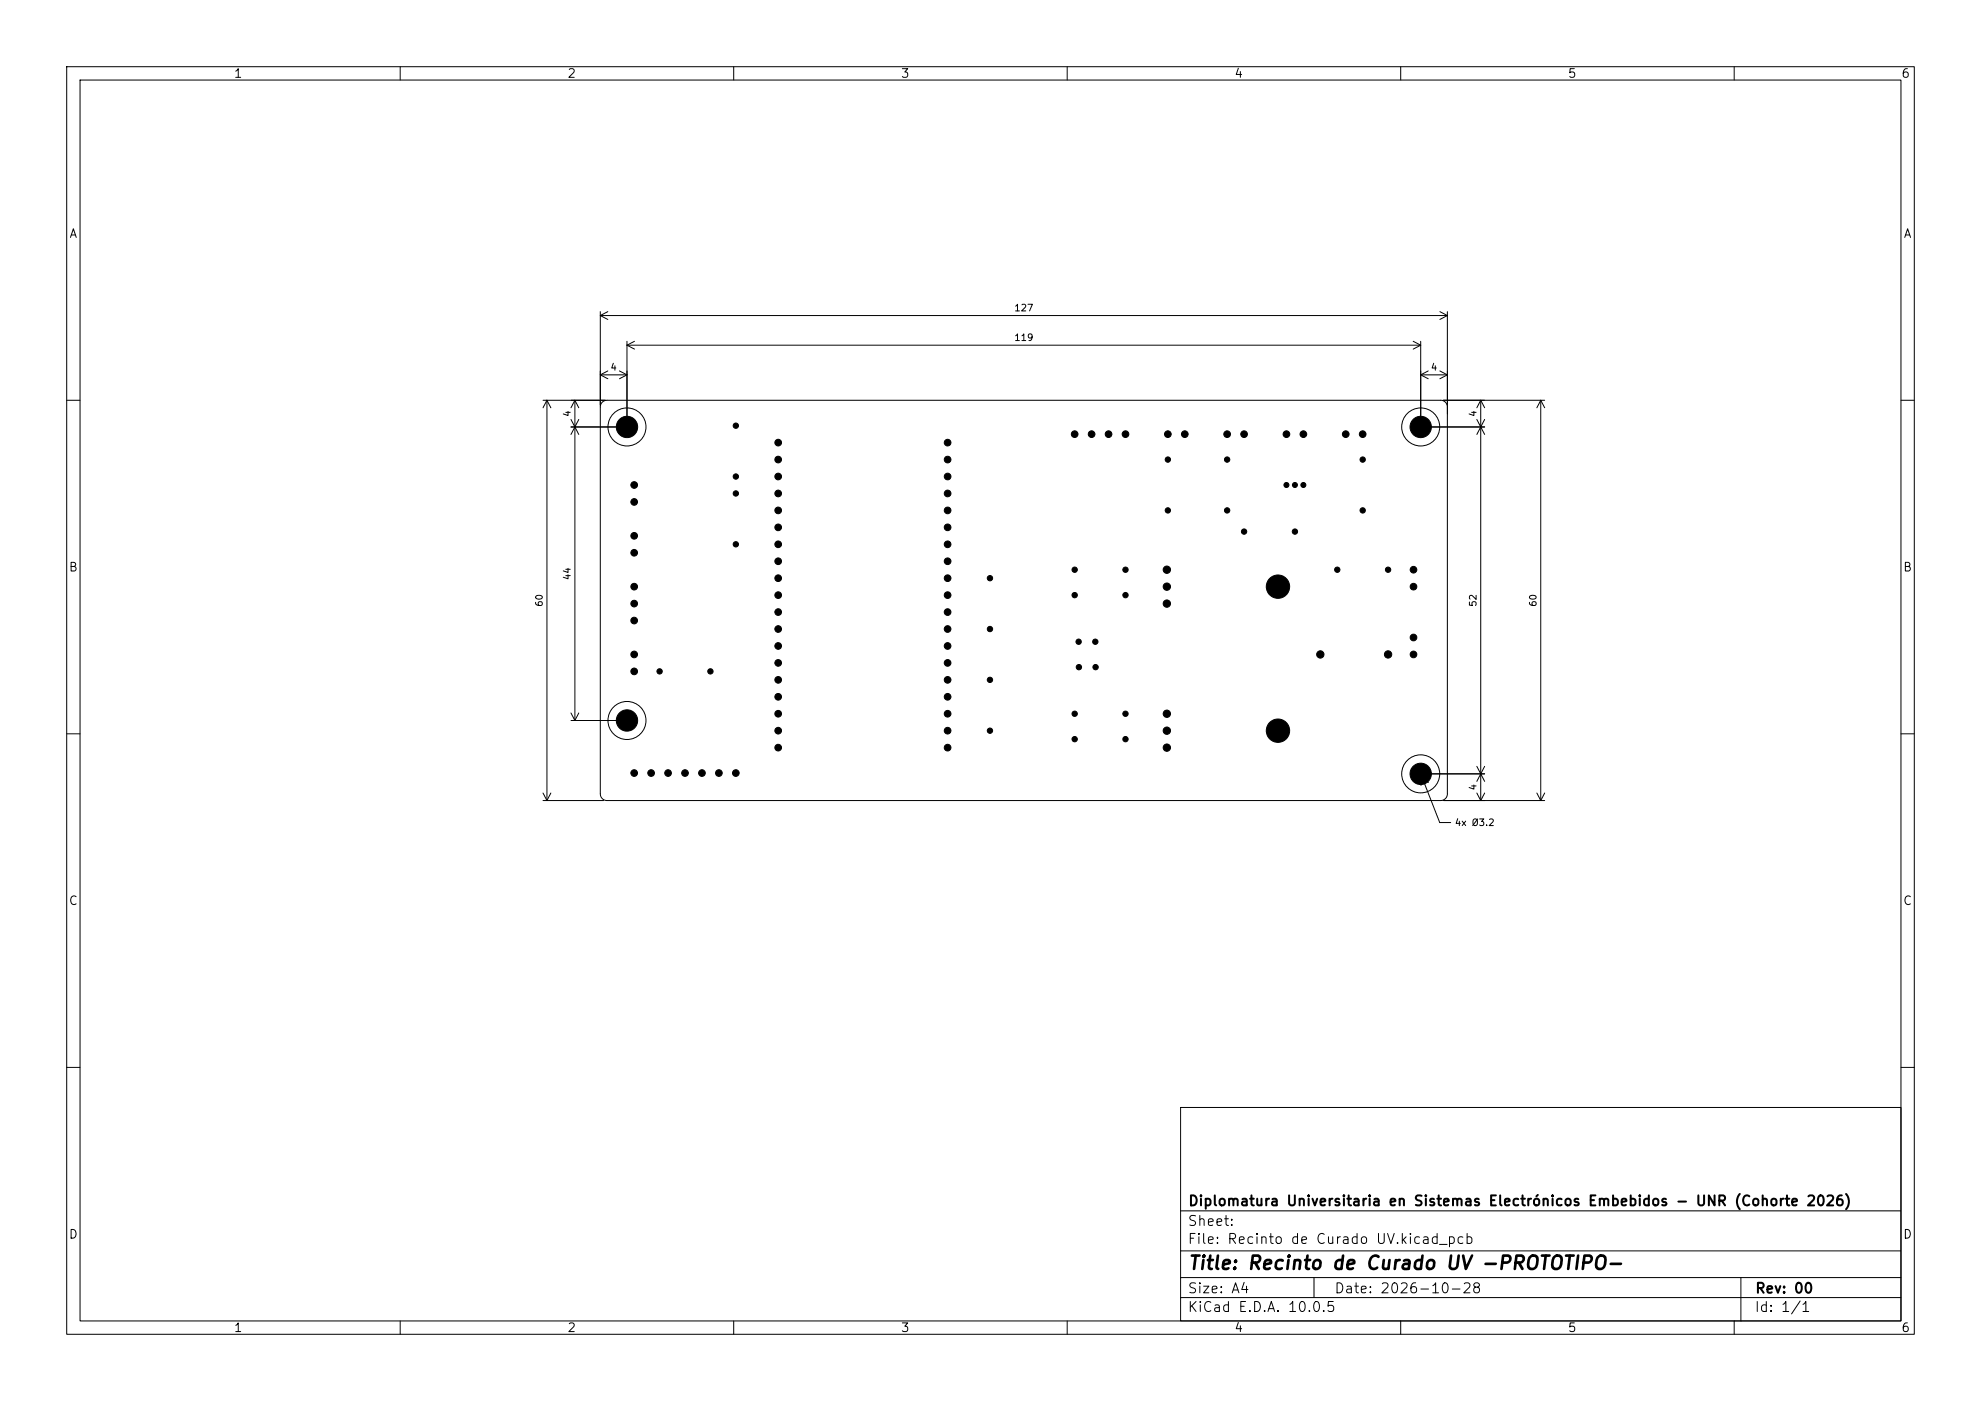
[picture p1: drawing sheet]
<svg xmlns="http://www.w3.org/2000/svg" width="297mm" height="210mm" viewBox="0 0 297 210" stroke-linecap="round" stroke-linejoin="round" font-family="sans-serif">
<defs><g id="words">
<text font-size="2" x="178" y="190.8">Title: Recinto de Curado UV -PROTOTIPO-</text>
<g font-size="1.5">
<text x="178" y="184.1">Sheet:</text>
<text x="178" y="181.1">Diplomatura Universitaria en Sistemas Electrónicos Embebidos - UNR (Cohorte 2026)</text>
<text x="178" y="186.8">File: Recinto de Curado UV.kicad_pcb</text>
<text x="178" y="197">KiCad E.D.A. 10.0.5</text>
<text x="178" y="194.2">Size: A4</text>
<text x="200" y="194.2">Date: 2026-10-28</text>
<text x="263" y="197">Id: 1/1</text>
<text x="263" y="194.2">Rev: 00</text>
</g>
<g font-size="1.3">
<text x="35" y="12">1</text>
<text x="85" y="12">2</text>
<text x="135" y="12">3</text>
<text x="185" y="12">4</text>
<text x="235" y="12">5</text>
<text x="285" y="12">6</text>
<text x="10.3" y="36">A</text>
<text x="285.3" y="36">A</text>
<text x="10.2" y="86">B</text>
<text x="285.2" y="86">B</text>
<text x="10.2" y="136">C</text>
<text x="285.2" y="136">C</text>
<text x="10.2" y="186">D</text>
<text x="285.2" y="186">D</text>
<text x="35" y="200">1</text>
<text x="85" y="200">2</text>
<text x="135" y="200">3</text>
<text x="185" y="200">4</text>
<text x="235" y="200">5</text>
<text x="285" y="200">6</text>
</g>
<g font-size="1">
<text x="152" y="46.9">127</text>
<text x="152" y="51.4">119</text>
<text x="91.4" y="55.8">4</text>
<text x="214.4" y="55.8">4</text>
<text x="85.8" y="62.6" transform="rotate(-90 85.8 62.6)">4</text>
<text x="221.6" y="62.6" transform="rotate(-90 221.6 62.6)">4</text>
<text x="85.8" y="87.1" transform="rotate(-90 85.8 87.1)">44</text>
<text x="81.6" y="91.1" transform="rotate(-90 81.6 91.1)">60</text>
<text x="221.6" y="91.1" transform="rotate(-90 221.6 91.1)">52</text>
<text x="230.6" y="91.1" transform="rotate(-90 230.6 91.1)">60</text>
<text x="221.6" y="118.6" transform="rotate(-90 221.6 118.6)">4</text>
<text x="218" y="124.1">4x Ø3.2</text>
</g>
</g></defs>
<g fill="none" stroke="#000" stroke-width=".15">
<path d="M10 10h277v190h-277zM12 12h273v186h-273zM60 10v2M110 10v2M160 10v2M210 10v2M260 10v2M90 46.7v14.1M90 56.2h4M90 56.2l1.1 .6M90 47.3h127M90 47.3l1.1 .6"/>
<path d="M91.1 55.6l-1.1 .6M91.1 46.7l-1.1 .6M92.9 55.6l1.1 .6M94 51.2v12.3M94 56.2l-1.1 .6M94 51.7h119M94 51.7l1.1 .6M95.1 51.2l-1.1 .5M211.9 51.2l1.1 .5M213 56.2h4M213 51.2v12.3M213 56.2l1.1 .6"/>
<path d="M213 51.7l-1.1 .6M214.1 55.6l-1.1 .6M215.9 46.7l1.1 .6M215.9 55.6l1.1 .6M217 46.7v72.3a1 1 0 0 1-1 1h-125a1 1 0 0 1-1-1v-58a1 1 0 0 1 1-1h125a1 1 0 0 1 1 1M217 47.3l-1.1 .6M217 56.2l-1.1 .6M10 60h2M81.4 60h9.4M82 60v60M82 60l.6 1.1M82 60l-.6 1.1"/>
<path d="M85.6 64h7.9M85.6 62.9l1.2 2.2M86.2 60v48M86.2 60l.6 1.1M86.2 60l-.6 1.1M86.8 62.9l-1.2 2.2M213.5 64h9.1M216.3 60h15.3M221.4 62.9l1.2 2.2M222 60v60M222 60l.6 1.1M222 60l-.6 1.1"/>
<path d="M222.6 62.9l-1.2 2.2M231 60v60M231 60l.6 1.1M231 60l-.6 1.1M285 60h2M10 110h2M81.4 118.9l.6 1.1M82.6 118.9l-.6 1.1M85.6 108h7.9M85.6 106.9l.6 1.1M86.8 106.9l-.6 1.1M213.2 116.5l2.6 6.8h1.7"/>
<path d="M213.2 116.5l.9 .8M213.2 116.5l-.2 1.2M213.5 116h9.1M221.4 114.9l1.2 2.2M221.4 118.9l.6 1.1M222.6 114.9l-1.2 2.2M222.6 118.9l-.6 1.1M230.4 118.9l.6 1.1M231.6 118.9l-.6 1.1M285 110h2M81.4 120h9.1M216.3 120h15.3"/>
<path d="M10 160h2M177 166h108v32h-108zM285 160h2M60 198v2M110 198v2M160 198v2M177 194.5h108M177 191.5h108M177 187.5h108M177 181.5h108M197 191.5v3M210 198v2"/>
<path d="M260 198v2M261 191.5v6.5"/>
<circle cx="94" cy="64" r="2.85"/>
<circle cx="213" cy="64" r="2.85"/>
<circle cx="94" cy="108" r="2.85"/>
<circle cx="213" cy="116" r="2.85"/>
</g>
<g fill="#000" stroke="#000" stroke-width=".15">
<circle cx="94" cy="64" r="1.6"/>
<circle cx="95.1" cy="72.7" r=".5"/>
<circle cx="95.1" cy="75.2" r=".5"/>
<circle cx="110.3" cy="63.8" r=".4"/>
<circle cx="110.3" cy="74" r=".4"/>
<circle cx="110.3" cy="71.4" r=".4"/>
<circle cx="116.7" cy="74" r=".5"/>
<circle cx="116.7" cy="66.4" r=".5"/>
<circle cx="116.7" cy="76.5" r=".5"/>
<circle cx="116.7" cy="68.9" r=".5"/>
<circle cx="116.7" cy="71.4" r=".5"/>
<circle cx="116.7" cy="79.1" r=".5"/>
<circle cx="142.1" cy="66.4" r=".5"/>
<circle cx="142.1" cy="76.5" r=".5"/>
<circle cx="142.1" cy="71.4" r=".5"/>
<circle cx="142.1" cy="79.1" r=".5"/>
<circle cx="142.1" cy="74" r=".5"/>
<circle cx="142.1" cy="68.9" r=".5"/>
<circle cx="161.1" cy="65.1" r=".5"/>
<circle cx="163.7" cy="65.1" r=".5"/>
<circle cx="166.2" cy="65.1" r=".5"/>
<circle cx="168.7" cy="65.1" r=".5"/>
<circle cx="175.1" cy="65.1" r=".5"/>
<circle cx="175.1" cy="68.9" r=".4"/>
<circle cx="175.1" cy="76.5" r=".4"/>
<circle cx="177.6" cy="65.1" r=".5"/>
<circle cx="184" cy="65.1" r=".5"/>
<circle cx="184" cy="76.5" r=".4"/>
<circle cx="184" cy="68.9" r=".4"/>
<circle cx="186.5" cy="65.1" r=".5"/>
<circle cx="186.5" cy="79.7" r=".4"/>
<circle cx="192.9" cy="72.7" r=".38"/>
<circle cx="192.9" cy="65.1" r=".5"/>
<circle cx="194.1" cy="72.7" r=".38"/>
<circle cx="194.1" cy="79.7" r=".4"/>
<circle cx="195.4" cy="72.7" r=".38"/>
<circle cx="195.4" cy="65.1" r=".5"/>
<circle cx="201.8" cy="65.1" r=".5"/>
<circle cx="204.3" cy="65.1" r=".5"/>
<circle cx="204.3" cy="68.9" r=".4"/>
<circle cx="204.3" cy="76.5" r=".4"/>
<circle cx="213" cy="64" r="1.6"/>
<circle cx="95.1" cy="82.9" r=".5"/>
<circle cx="95.1" cy="80.3" r=".5"/>
<circle cx="95.1" cy="93" r=".5"/>
<circle cx="95.1" cy="98.1" r=".5"/>
<circle cx="95.1" cy="90.5" r=".5"/>
<circle cx="95.1" cy="87.9" r=".5"/>
<circle cx="110.3" cy="81.6" r=".4"/>
<circle cx="116.7" cy="84.1" r=".5"/>
<circle cx="116.7" cy="86.7" r=".5"/>
<circle cx="116.7" cy="89.2" r=".5"/>
<circle cx="116.7" cy="91.8" r=".5"/>
<circle cx="116.7" cy="94.3" r=".5"/>
<circle cx="116.7" cy="99.4" r=".5"/>
<circle cx="116.7" cy="96.8" r=".5"/>
<circle cx="116.7" cy="81.6" r=".5"/>
<circle cx="142.1" cy="81.6" r=".5"/>
<circle cx="142.1" cy="86.7" r=".5"/>
<circle cx="142.1" cy="89.2" r=".5"/>
<circle cx="142.1" cy="84.1" r=".5"/>
<circle cx="142.1" cy="94.3" r=".5"/>
<circle cx="142.1" cy="91.8" r=".5"/>
<circle cx="142.1" cy="99.4" r=".5"/>
<circle cx="142.1" cy="96.8" r=".5"/>
<circle cx="148.4" cy="86.7" r=".4"/>
<circle cx="148.4" cy="94.3" r=".4"/>
<circle cx="161.1" cy="85.4" r=".4"/>
<circle cx="161.1" cy="89.2" r=".4"/>
<circle cx="161.7" cy="96.2" r=".4"/>
<circle cx="164.2" cy="96.2" r=".4"/>
<circle cx="168.7" cy="85.4" r=".4"/>
<circle cx="168.7" cy="89.2" r=".4"/>
<circle cx="174.9" cy="90.5" r=".55"/>
<circle cx="174.9" cy="85.4" r=".55"/>
<circle cx="174.9" cy="87.9" r=".55"/>
<circle cx="191.6" cy="87.9" r="1.75"/>
<circle cx="197.9" cy="98.1" r=".55"/>
<circle cx="200.5" cy="85.4" r=".4"/>
<circle cx="208.1" cy="98.1" r=".55"/>
<circle cx="208.1" cy="85.4" r=".4"/>
<circle cx="211.9" cy="98.1" r=".5"/>
<circle cx="211.9" cy="85.4" r=".5"/>
<circle cx="211.9" cy="95.6" r=".5"/>
<circle cx="211.9" cy="87.9" r=".5"/>
<circle cx="94" cy="108" r="1.6"/>
<circle cx="95.1" cy="100.6" r=".5"/>
<circle cx="95.1" cy="115.9" r=".5"/>
<circle cx="97.6" cy="115.9" r=".5"/>
<circle cx="98.9" cy="100.6" r=".4"/>
<circle cx="100.2" cy="115.9" r=".5"/>
<circle cx="102.7" cy="115.9" r=".5"/>
<circle cx="105.2" cy="115.9" r=".5"/>
<circle cx="106.5" cy="100.6" r=".4"/>
<circle cx="107.8" cy="115.9" r=".5"/>
<circle cx="110.3" cy="115.9" r=".5"/>
<circle cx="116.7" cy="104.5" r=".5"/>
<circle cx="116.7" cy="101.9" r=".5"/>
<circle cx="116.7" cy="107" r=".5"/>
<circle cx="116.7" cy="109.5" r=".5"/>
<circle cx="116.7" cy="112.1" r=".5"/>
<circle cx="142.1" cy="101.9" r=".5"/>
<circle cx="142.1" cy="107" r=".5"/>
<circle cx="142.1" cy="104.5" r=".5"/>
<circle cx="142.1" cy="109.5" r=".5"/>
<circle cx="142.1" cy="112.1" r=".5"/>
<circle cx="148.4" cy="101.9" r=".4"/>
<circle cx="148.4" cy="109.5" r=".4"/>
<circle cx="161.1" cy="107" r=".4"/>
<circle cx="161.1" cy="110.8" r=".4"/>
<circle cx="161.8" cy="100" r=".4"/>
<circle cx="164.3" cy="100" r=".4"/>
<circle cx="168.7" cy="107" r=".4"/>
<circle cx="168.7" cy="110.8" r=".4"/>
<circle cx="174.9" cy="109.5" r=".55"/>
<circle cx="174.9" cy="112.1" r=".55"/>
<circle cx="174.9" cy="107" r=".55"/>
<circle cx="191.6" cy="109.5" r="1.75"/>
<circle cx="213" cy="116" r="1.6"/>
</g>
<use href="#words"/>
</svg>
